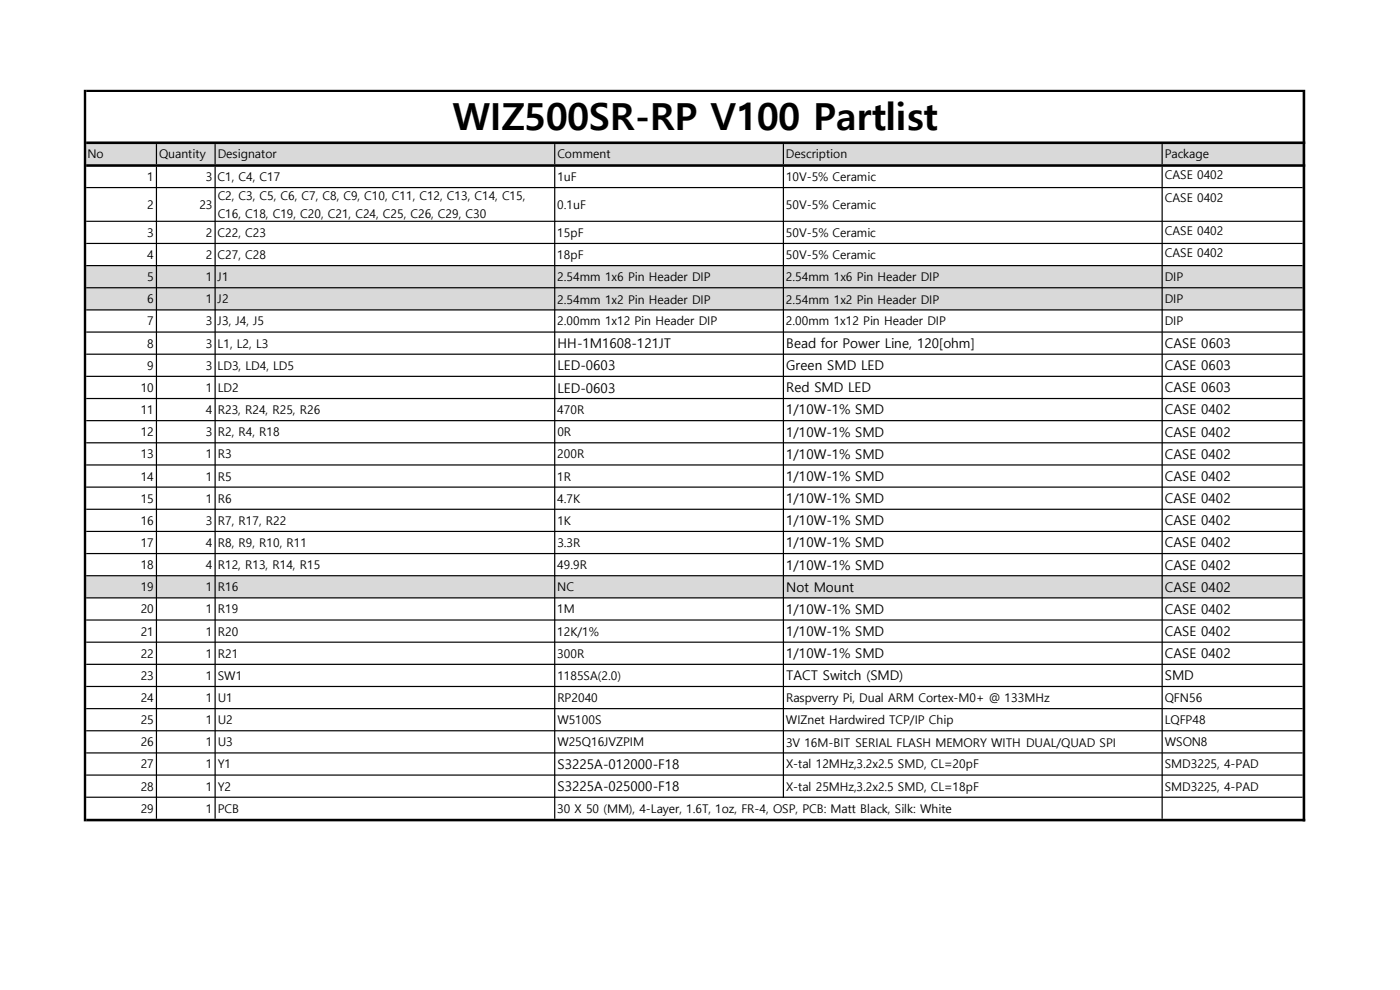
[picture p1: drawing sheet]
<svg xmlns="http://www.w3.org/2000/svg" width="297mm" height="210mm" viewBox="0 0 297 210" stroke-linecap="round" stroke-linejoin="round" font-family="sans-serif">
<defs><g id="words">
<text font-size="7.9" x="96" y="27.6">WIZ500SR-RP V100 Partlist</text>
<g font-size="2.8">
<text x="118.3" y="73.9">HH-1M1608-121JT</text>
<text x="166.8" y="73.8">Bead for Power Line, 120[ohm]</text>
<text x="247.2" y="73.8">CASE 0603</text>
<text x="118.3" y="78.6">LED-0603</text>
<text x="118.3" y="83.3">LED-0603</text>
<text x="166.8" y="78.5">Green SMD LED</text>
<text x="166.8" y="83.2">Red SMD LED</text>
<text x="247.1" y="78.5">CASE 0603</text>
<text x="247.1" y="83.2">CASE 0603</text>
<text x="166.8" y="87.9">1/10W-1% SMD</text>
<text x="247.1" y="87.9">CASE 0402</text>
<text x="166.8" y="92.6">1/10W-1% SMD</text>
<text x="247.1" y="92.6">CASE 0402</text>
<text x="166.8" y="97.3">1/10W-1% SMD</text>
<text x="247.1" y="97.3">CASE 0402</text>
<text x="166.8" y="102">1/10W-1% SMD</text>
<text x="166.8" y="106.7">1/10W-1% SMD</text>
<text x="247.1" y="102">CASE 0402</text>
<text x="247.1" y="106.7">CASE 0402</text>
<text x="166.8" y="111.4">1/10W-1% SMD</text>
<text x="247.1" y="111.4">CASE 0402</text>
<text x="166.8" y="116.1">1/10W-1% SMD</text>
<text x="247.1" y="116.1">CASE 0402</text>
<text x="166.8" y="120.8">1/10W-1% SMD</text>
<text x="166.8" y="125.5">Not Mount</text>
<text x="247.1" y="120.8">CASE 0402</text>
<text x="247.1" y="125.5">CASE 0402</text>
<text x="166.8" y="130.2">1/10W-1% SMD</text>
<text x="247.1" y="130.2">CASE 0402</text>
<text x="166.8" y="134.9">1/10W-1% SMD</text>
<text x="247.1" y="134.9">CASE 0402</text>
<text x="166.8" y="139.6">1/10W-1% SMD</text>
<text x="247.1" y="139.6">CASE 0402</text>
<text x="166.8" y="144.3">TACT Switch (SMD)</text>
<text x="247.1" y="144.3">SMD</text>
<text x="118.3" y="163.2">S3225A-012000-F18</text>
<text x="118.3" y="167.9">S3225A-025000-F18</text>
</g>
<g font-size="2.5">
<text x="18.5" y="33.6">No</text>
<text x="33.7" y="33.6">Quantity</text>
<text x="46.2" y="33.6">Designator</text>
<text x="118.2" y="33.6">Comment</text>
<text x="166.7" y="33.6">Description</text>
<text x="247.1" y="33.6">Package</text>
<text x="31.2" y="38.4">1</text>
<text x="43.7" y="38.4">3 C1, C4, C17</text>
<text x="118.2" y="38.4">1uF</text>
<text x="166.8" y="38.4">10V-5% Ceramic</text>
<text x="247.1" y="38.1">CASE 0402</text>
<text x="31.2" y="44.3">2</text>
<text x="42.3" y="44.3">23</text>
<text x="46.2" y="42.5">C2, C3, C5, C6, C7, C8, C9, C10, C11, C12, C13, C14, C15,</text>
<text x="46.2" y="46.3">C16, C18, C19, C20, C21, C24, C25, C26, C29, C30</text>
<text x="118.2" y="44.3">0.1uF</text>
<text x="166.7" y="44.3">50V-5% Ceramic</text>
<text x="247.1" y="42.8">CASE 0402</text>
<text x="31.2" y="50.2">3</text>
<text x="43.7" y="50.2">2 C22, C23</text>
<text x="118.2" y="50.2">15pF</text>
<text x="166.7" y="50.2">50V-5% Ceramic</text>
<text x="247.1" y="49.9">CASE 0402</text>
<text x="31.2" y="54.9">4</text>
<text x="31.2" y="59.6">5</text>
<text x="43.7" y="54.9">2 C27, C28</text>
<text x="43.7" y="59.6">1 J1</text>
<text x="118.2" y="54.9">18pF</text>
<text x="118.2" y="59.7">2.54mm 1x6 Pin Header DIP</text>
<text x="166.7" y="59.7">2.54mm 1x6 Pin Header DIP</text>
<text x="166.7" y="54.9">50V-5% Ceramic</text>
<text x="247.1" y="54.6">CASE 0402</text>
<text x="247.1" y="59.6">DIP</text>
<text x="31.2" y="64.3">6</text>
<text x="43.7" y="64.3">1 J2</text>
<text x="118.2" y="64.4">2.54mm 1x2 Pin Header DIP</text>
<text x="166.7" y="64.4">2.54mm 1x2 Pin Header DIP</text>
<text x="247.1" y="64.3">DIP</text>
<text x="31.2" y="69">7</text>
<text x="43.7" y="69">3 J3, J4, J5</text>
<text x="118.2" y="69">2.00mm 1x12 Pin Header DIP</text>
<text x="166.7" y="69">2.00mm 1x12 Pin Header DIP</text>
<text x="247.1" y="69">DIP</text>
<text x="31.2" y="73.7">8</text>
<text x="43.7" y="73.7">3 L1, L2, L3</text>
<text x="29.8" y="83.1">10</text>
<text x="31.2" y="78.4">9</text>
<text x="43.7" y="78.4">3 LD3, LD4, LD5</text>
<text x="43.7" y="83.1">1 LD2</text>
<text x="29.8" y="87.8">11</text>
<text x="43.7" y="87.8">4 R23, R24, R25, R26</text>
<text x="118.2" y="87.8">470R</text>
<text x="29.8" y="92.5">12</text>
<text x="43.7" y="92.5">3 R2, R4, R18</text>
<text x="118.2" y="92.5">0R</text>
<text x="29.8" y="97.2">13</text>
<text x="29.8" y="101.9">14</text>
<text x="43.7" y="97.2">1 R3</text>
<text x="43.7" y="101.9">1 R5</text>
<text x="118.2" y="97.2">200R</text>
<text x="118.2" y="101.9">1R</text>
<text x="29.8" y="106.6">15</text>
<text x="43.7" y="106.6">1 R6</text>
<text x="118.2" y="106.6">4.7K</text>
<text x="29.8" y="111.3">16</text>
<text x="43.7" y="111.3">3 R7, R17, R22</text>
<text x="118.2" y="111.3">1K</text>
<text x="29.8" y="116">17</text>
<text x="43.7" y="116">4 R8, R9, R10, R11</text>
<text x="118.2" y="116">3.3R</text>
<text x="29.8" y="120.7">18</text>
<text x="29.8" y="125.4">19</text>
<text x="43.7" y="120.7">4 R12, R13, R14, R15</text>
<text x="43.7" y="125.4">1 R16</text>
<text x="118.2" y="120.7">49.9R</text>
<text x="118.2" y="125.4">NC</text>
<text x="29.8" y="130.1">20</text>
<text x="43.7" y="130.1">1 R19</text>
<text x="118.2" y="130.1">1M</text>
<text x="29.8" y="134.8">21</text>
<text x="43.7" y="134.8">1 R20</text>
<text x="118.2" y="134.8">12K/1%</text>
<text x="29.8" y="139.5">22</text>
<text x="43.7" y="139.5">1 R21</text>
<text x="118.2" y="139.5">300R</text>
<text x="29.8" y="144.2">23</text>
<text x="29.8" y="148.9">24</text>
<text x="43.7" y="144.2">1 SW1</text>
<text x="43.7" y="148.9">1 U1</text>
<text x="118.2" y="148.9">RP2040</text>
<text x="118.2" y="144.2">1185SA(2.0)</text>
<text x="166.8" y="148.9">Raspverry Pi, Dual ARM Cortex-M0+ @ 133MHz</text>
<text x="247.1" y="148.9">QFN56</text>
<text x="29.8" y="153.6">25</text>
<text x="43.7" y="153.6">1 U2</text>
<text x="118.2" y="153.6">W5100S</text>
<text x="166.7" y="153.6">WIZnet Hardwired TCP/IP Chip</text>
<text x="247.1" y="153.6">LQFP48</text>
<text x="29.8" y="158.3">26</text>
<text x="43.7" y="158.3">1 U3</text>
<text x="118.2" y="158.3">W25Q16JVZPIM</text>
<text x="166.8" y="158.4">3V 16M-BIT SERIAL FLASH MEMORY WITH DUAL/QUAD SPI</text>
<text x="247.1" y="158.3">WSON8</text>
<text x="29.8" y="163">27</text>
<text x="29.8" y="167.7">28</text>
<text x="43.7" y="163">1 Y1</text>
<text x="43.7" y="167.7">1 Y2</text>
<text x="166.8" y="163">X-tal 12MHz,3.2x2.5 SMD, CL=20pF</text>
<text x="166.8" y="167.7">X-tal 25MHz,3.2x2.5 SMD, CL=18pF</text>
<text x="247.1" y="163">SMD3225, 4-PAD</text>
<text x="247.1" y="167.7">SMD3225, 4-PAD</text>
<text x="29.8" y="172.5">29</text>
<text x="43.7" y="172.5">1 PCB</text>
<text x="118.2" y="172.5">30 X 50 (MM), 4-Layer, 1.6T, 1oz, FR-4, OSP, PCB: Matt Black, Silk: White</text>
</g>
</g></defs>
<path d="M18.2 30.3h258.4v4.8h-258.4zM18.2 56.3h258.4v9.5h-258.4zM18.2 122.1h258.4v4.8h-258.4z" fill-rule="evenodd" fill="#d9d9d9"/>
<g fill="#000">
<path d="M18.3 19h258.6v.5h-258.6zM18.3 30h258.6v.6h-258.6zM18.3 34.8h258.6v.6h-258.6zM18.3 39.7h258.1v.2h-258.1zM18.3 46.8h258.1v.3h-258.1zM18.3 51.5h258.1v.3h-258.1zM18.3 56.2h258.1v.3h-258.1zM18.3 60.9h258.1v.3h-258.1zM18.3 65.6h258.1v.3h-258.1zM18.3 70.3h258.1v.3h-258.1zM18.3 75h258.1v.3h-258.1zM18.3 79.7h258.1v.3h-258.1zM18.3 84.4h258.1v.3h-258.1zM18.3 89.1h258.1v.3h-258.1zM18.3 93.8h258.1v.3h-258.1zM18.3 98.5h258.1v.3h-258.1zM18.3 103.2h258.1v.3h-258.1zM18.3 107.9h258.1v.3h-258.1zM18.3 112.6h258.1v.3h-258.1zM18.3 117.3h258.1v.3h-258.1zM18.3 122h258.1v.3h-258.1zM18.3 126.7h258.1v.3h-258.1zM18.3 131.4h258.1v.3h-258.1zM18.3 136.1h258.1v.3h-258.1zM18.3 140.8h258.1v.3h-258.1zM18.3 145.5h258.1v.3h-258.1zM18.3 150.2h258.1v.3h-258.1zM18.3 154.9h258.1v.3h-258.1zM18.3 159.6h258.1v.3h-258.1zM18.3 164.3h258.1v.2h-258.1zM18.3 169h258.1v.2h-258.1zM18.3 173.7h258.6v.5h-258.6z" fill-rule="evenodd"/>
<path d="M33.1 30.6h.2v4.2h-.2zM45.5 30.6h.3v4.2h-.3zM117.6 30.6h.2v4.2h-.2zM166.1 30.6h.2v4.2h-.2zM246.4 30.6h.3v4.2h-.3zM17.8 19h.5v155.2h-.5zM276.4 19.5h.5v154.7h-.5zM33.1 35.4h.2v138.3h-.2zM45.5 35.4h.3v138.3h-.3zM117.6 35.4h.2v138.3h-.2zM166.1 35.4h.2v133.8h-.2zM246.4 35.4h.3v138.3h-.3z" fill-rule="evenodd"/>
</g>
<use href="#words"/>
</svg>
